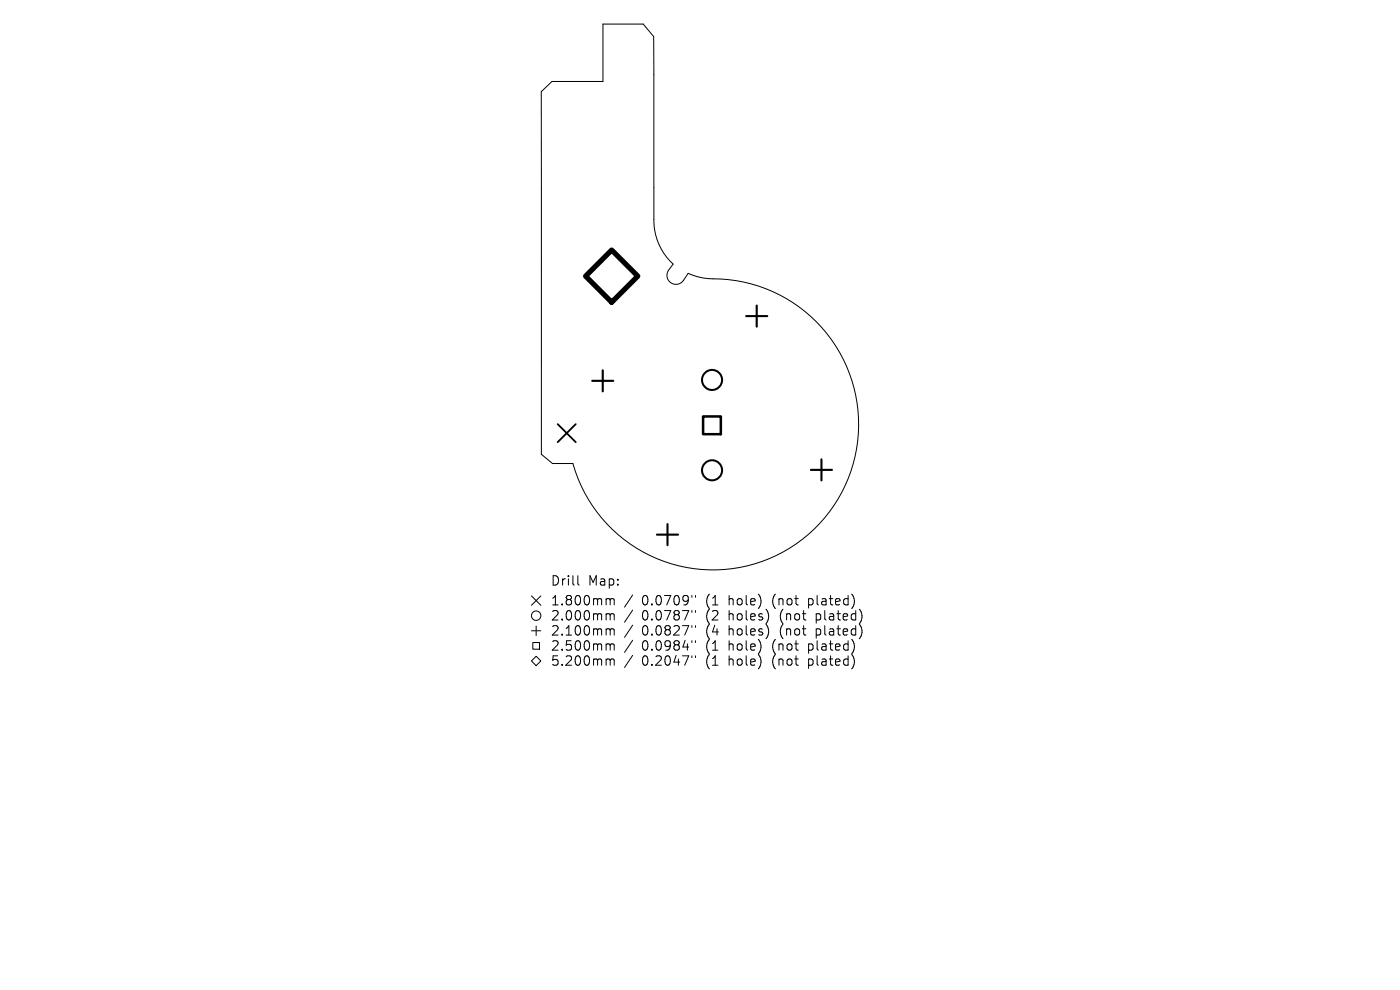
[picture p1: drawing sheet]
<svg xmlns="http://www.w3.org/2000/svg" width="297mm" height="210mm" viewBox="0 0 297 210" stroke-linecap="round" stroke-linejoin="round" font-family="sans-serif">
<defs><g id="words">
<g font-size="2.8">
<text x="116.7" y="124.5">Drill</text>
<text x="124.7" y="124.5">Map:</text>
<text x="116.7" y="128.7">1.800mm</text>
<text x="116.7" y="131.9">2.000mm</text>
<text x="136" y="128.7">0.0709&quot;</text>
<text x="136" y="131.9">0.0787&quot;</text>
<text x="149.6" y="128.7">(1</text>
<text x="149.6" y="131.9">(2</text>
<text x="154.5" y="128.7">hole)</text>
<text x="154.5" y="131.9">holes)</text>
<text x="163.8" y="128.7">(not</text>
<text x="165.4" y="131.9">(not</text>
<text x="171.5" y="128.7">plated)</text>
<text x="173.2" y="131.9">plated)</text>
<text x="116.7" y="135.1">2.100mm</text>
<text x="136" y="135.1">0.0827&quot;</text>
<text x="149.6" y="135.1">(4</text>
<text x="154.5" y="135.1">holes)</text>
<text x="165.4" y="135.1">(not</text>
<text x="173.2" y="135.1">plated)</text>
<text x="116.7" y="138.3">2.500mm</text>
<text x="116.7" y="141.5">5.200mm</text>
<text x="136" y="138.3">0.0984&quot;</text>
<text x="136" y="141.5">0.2047&quot;</text>
<text x="149.6" y="138.3">(1</text>
<text x="149.6" y="141.5">(1</text>
<text x="154.5" y="138.3">hole)</text>
<text x="154.5" y="141.5">hole)</text>
<text x="163.8" y="138.3">(not</text>
<text x="163.8" y="141.5">(not</text>
<text x="171.5" y="138.3">plated)</text>
<text x="171.5" y="141.5">plated)</text>
</g>
</g></defs>
<g fill="none" stroke="#000" stroke-width=".21">
<path d="M127.9 5.1h8.6l2.2 2.7v38.8a12.6 12.6 0 0 0 4.1 9.4 3.2 3.2 0 0 0-1.3 2.5 1.92 1.92 0 0 0 1.4 1.8 1.92 1.92 0 0 0 2.1-.8l1-1.5 .2 .1a14.7 14.7 0 0 0 6.7 1.1 30.9 30.9 0 0 1 22.5 50.1 30.9 30.9 0 0 1-53.9-11h-4.3l-2.4-1.9v-77l2.3-2.1h10.8zM112.7 126.4l2 2M112.7 133.8h2M113 136.3h1.4v1.4h-1.4zM113.7 132.8v2M114.7 126.4l-2 2M122.6 122.1v1.7l.3 .3M128.9 127l.4 .1 .1 .2M128.9 130.2h.3l.2 .3M128.9 133.4h.3l.2 .3M128.9 136.6l.4 .1 .1 .2M128.9 139.8l.4 .1 .1 .2"/>
<path d="M129.4 127.3l.3-.3 .5 .1 .1 1.2M129.4 127.3v1M129.4 130.5v1M129.4 133.7v1M129.4 136.9v1M129.4 130.5l.3-.3 .5 .1 .1 1.2M129.4 133.7l.3-.3 .5 .1 .1 1.2M129.4 136.9l.3-.3 .5 .1 .1 1.2M134.2 126.2l-1.7 2.6M134.2 129.4l-1.7 2.6M134.2 132.6l-1.7 2.6M134.2 135.8l-1.7 2.6"/>
<path d="M134.2 139l-1.7 2.6M146.8 126.3v.4M146.8 129.5v.4M146.8 132.7v.4M146.8 135.9v.4M146.8 139.1v.4M147.5 126.3v.4M147.5 129.5v.4M147.5 132.7v.4M147.5 135.9v.4M147.5 139.1v.4M162.8 129.6l.3 1-.3 1.3"/>
<path d="M162.8 132.8l.3 1-.3 1.3M180.8 126.1a2.35 2.35 0 0 1 0 2.9M180.8 138.9a2.35 2.35 0 0 1 0 2.9M181.2 136.5l.1 .8-.5 1.3M182.4 129.3a2.35 2.35 0 0 1 0 2.9M182.4 132.5a2.35 2.35 0 0 1 0 2.9M112.7 140.2l1-1 1 1-1 1zM129.4 140.1v1M129.4 140.1l.3-.3 .5 .1 .1 1.2"/>
<circle cx="113.7" cy="130.6" r="1"/>
</g>
<path d="M118.3 90l3.8 3.8M122.1 90l-3.8 3.8" fill="none" stroke="#000" stroke-width=".38"/>
<g fill="none" stroke="#000" stroke-width=".43">
<circle cx="151.1" cy="99.8" r="2.13"/>
<circle cx="151.1" cy="80.6" r="2.13"/>
</g>
<path d="M127.9 78.6v4.4M158.3 67.1h4.5M160.5 64.8v4.5M125.6 80.8h4.5M172 99.7h4.5M174.3 97.4v4.5M139.4 113.4h4.4M141.6 111.2v4.4" fill="none" stroke="#000" stroke-width=".45"/>
<path d="M149.2 88.3h3.7v3.8h-3.7z" fill="none" stroke="#000" stroke-width=".53"/>
<path d="M124.2 58.6l5.6-5.6 5.5 5.6-5.5 5.5z" fill="none" stroke="#000" stroke-width="1.1"/>
<use href="#words"/>
</svg>
